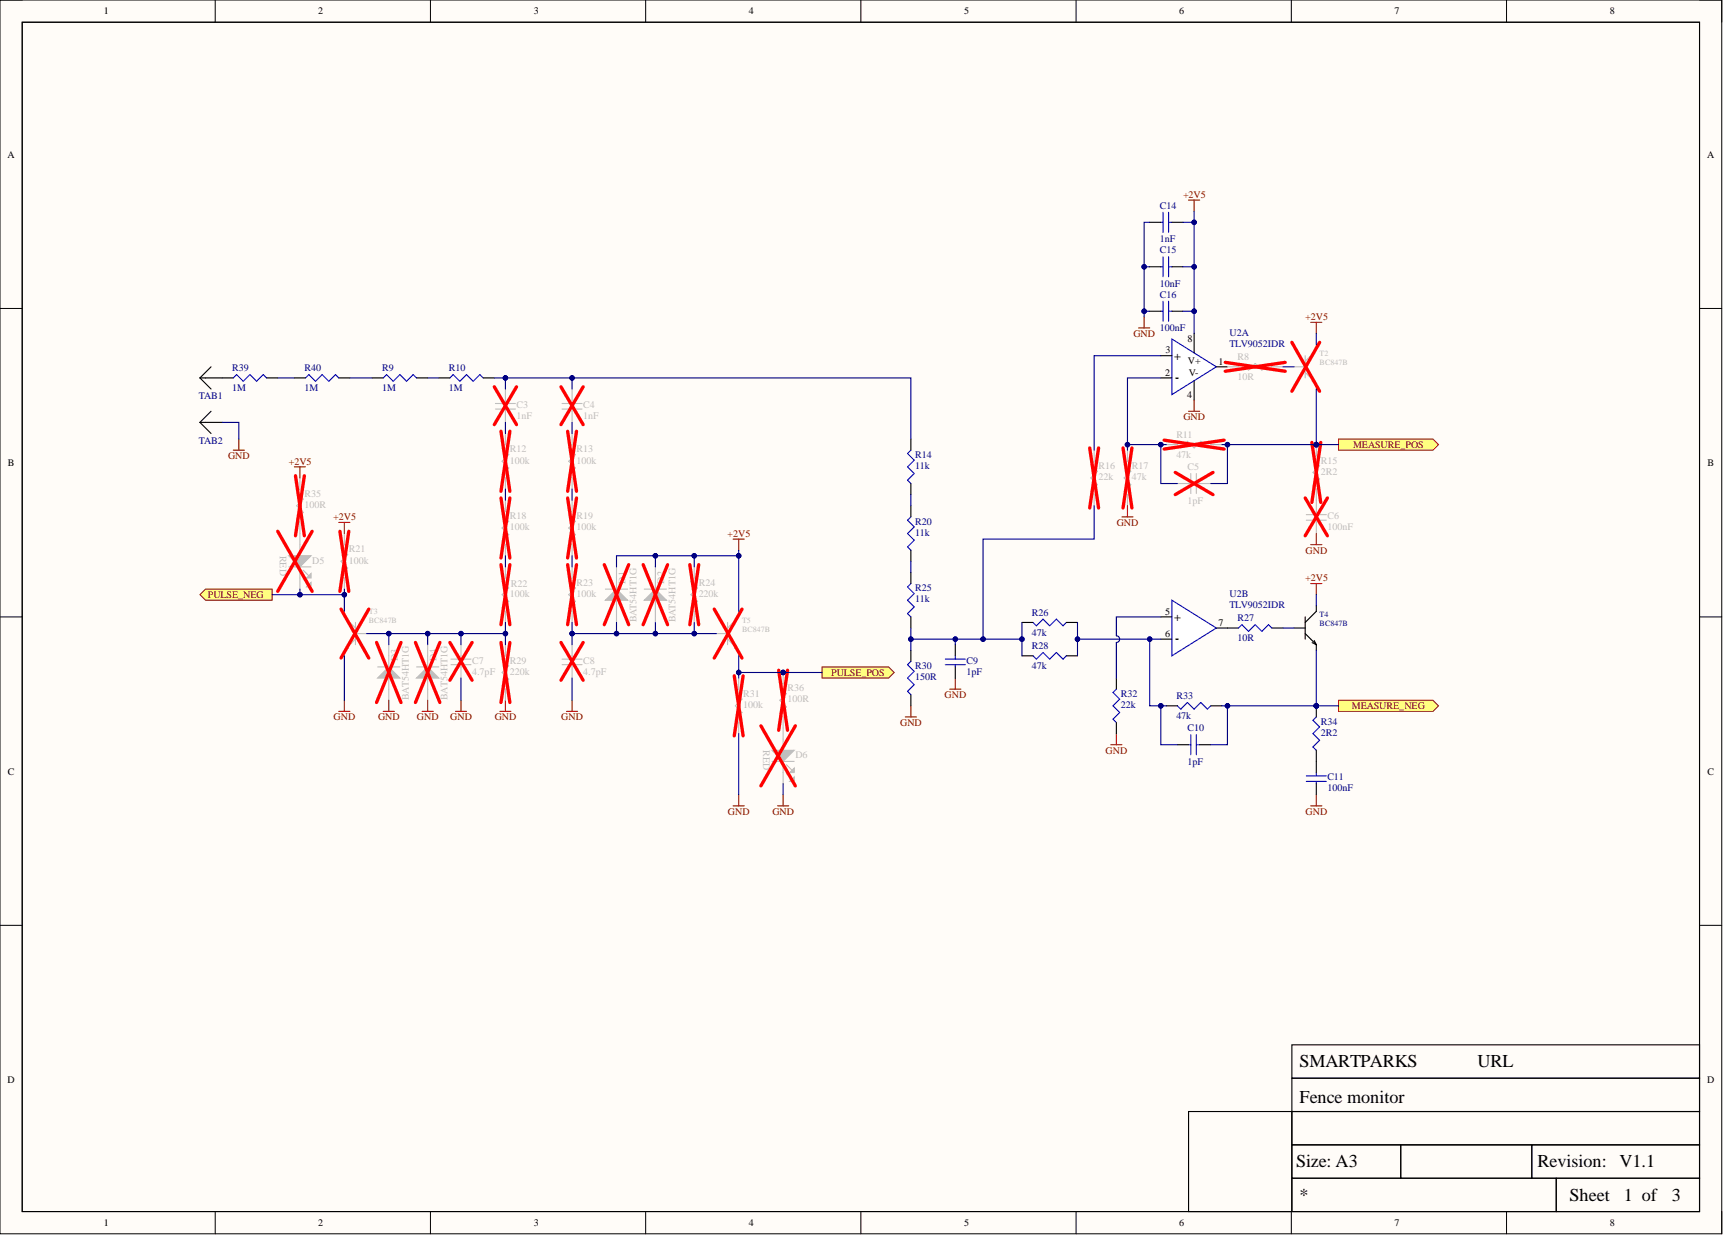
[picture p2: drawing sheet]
<svg xmlns="http://www.w3.org/2000/svg" width="393mm" height="282mm" viewBox="0 0 393 282" stroke-linecap="round" stroke-linejoin="round" font-family="sans-serif">
<defs><g id="words">
<g font-size="4.1">
<text x="296.7" y="243.4">SMARTPARKS</text>
<text x="337.3" y="243.4">URL</text>
<text x="296.7" y="251.8">Fence monitor</text>
<text x="295.9" y="266.2">Size: A3</text>
<text x="351" y="266.2">Revision:</text>
<text x="369.7" y="266.2">V1.1</text>
<text x="296.7" y="274.1">*</text>
<text x="358.3" y="274.1">Sheet</text>
<text x="370.7" y="274.1">1 of</text>
<text x="381.7" y="274.1">3</text>
</g>
<g font-size="2.7">
<text x="268" y="82.1">+</text>
<text x="268.3" y="86.9">-</text>
<text x="268" y="141.7">+</text>
<text x="268.3" y="146.5">-</text>
</g>
<g font-size="2.3">
<text x="23.7" y="3.3">1</text>
<text x="72.7" y="3.3">2</text>
<text x="121.9" y="3.3">3</text>
<text x="170.9" y="3.3">4</text>
<text x="220.1" y="3.3">5</text>
<text x="269.2" y="3.3">6</text>
<text x="318.3" y="3.3">7</text>
<text x="367.5" y="3.3">8</text>
<text x="1.7" y="36">A</text>
<text x="389.7" y="36">A</text>
<text x="266.1" y="80.7">3</text>
<text x="271.1" y="78">8</text>
<text x="271.2" y="83.1">V+</text>
<text x="278.2" y="83.2">1</text>
<text x="266" y="85.7">2</text>
<text x="271.4" y="85.9">V-</text>
<text x="271" y="90.9">4</text>
<text x="1.8" y="106.4">B</text>
<text x="389.8" y="106.4">B</text>
<text x="266" y="140.3">5</text>
<text x="278.2" y="142.8">7</text>
<text x="266" y="145.4">6</text>
<text x="1.8" y="176.8">C</text>
<text x="389.8" y="176.8">C</text>
<text x="1.7" y="247.2">D</text>
<text x="389.7" y="247.2">D</text>
<text x="23.7" y="279.8">1</text>
<text x="72.7" y="279.8">2</text>
<text x="121.9" y="279.8">3</text>
<text x="170.9" y="279.8">4</text>
<text x="220.1" y="279.8">5</text>
<text x="269.2" y="279.8">6</text>
<text x="318.3" y="279.8">7</text>
<text x="367.5" y="279.8">8</text>
</g>
<g font-size="2.3" fill="#000080">
<text x="264.7" y="47.7">C14</text>
<text x="264.7" y="55.3">1nF</text>
<text x="264.7" y="57.8">C15</text>
<text x="264.7" y="65.5">10nF</text>
<text x="264.7" y="68">C16</text>
<text x="264.7" y="75.6">100nF</text>
<text x="280.7" y="76.6">U2A</text>
<text x="280.7" y="79.2">TLV9052IDR</text>
<text x="53" y="84.7">R39</text>
<text x="53" y="89.3">1M</text>
<text x="69.5" y="84.7">R40</text>
<text x="69.5" y="89.3">1M</text>
<text x="87.2" y="84.7">R9</text>
<text x="87.2" y="89.3">1M</text>
<text x="102.4" y="84.7">R10</text>
<text x="102.4" y="89.3">1M</text>
<text x="45.4" y="91.1">TAB1</text>
<text x="45.4" y="101.2">TAB2</text>
<text x="209" y="104.5">R14</text>
<text x="209" y="107.1">11k</text>
<text x="209" y="119.7">R20</text>
<text x="209" y="122.3">11k</text>
<text x="209" y="135">R25</text>
<text x="209" y="137.5">11k</text>
<text x="280.7" y="136.2">U2B</text>
<text x="235.6" y="140.5">R26</text>
<text x="280.7" y="138.8">TLV9052IDR</text>
<text x="282.5" y="141.8">R27</text>
<text x="235.6" y="148.2">R28</text>
<text x="235.6" y="145.1">47k</text>
<text x="282.5" y="146.4">10R</text>
<text x="209" y="152.7">R30</text>
<text x="209" y="155.3">150R</text>
<text x="220.6" y="151.5">C9</text>
<text x="220.6" y="154">1pF</text>
<text x="235.6" y="152.7">47k</text>
<text x="255.9" y="159.1">R32</text>
<text x="255.9" y="161.6">22k</text>
<text x="268.6" y="159.6">R33</text>
<text x="268.6" y="164.1">47k</text>
<text x="271.1" y="166.9">C10</text>
<text x="301.5" y="165.4">R34</text>
<text x="301.5" y="167.9">2R2</text>
<text x="271.1" y="174.5">1pF</text>
<text x="303" y="178.1">C11</text>
<text x="303" y="180.6">100nF</text>
</g>
<g font-size="2.3" fill="#800000">
<text x="270.1" y="45.2">+2V5</text>
<text x="258.7" y="76.9">GND</text>
<text x="298" y="73.1">+2V5</text>
<text x="270.2" y="95.9">GND</text>
<text x="52.1" y="104.8">GND</text>
<text x="65.9" y="106">+2V5</text>
<text x="308.9" y="102.2">MEASURE_POS</text>
<text x="76.1" y="118.7">+2V5</text>
<text x="254.9" y="120">GND</text>
<text x="166.1" y="122.5">+2V5</text>
<text x="298.1" y="126.3">GND</text>
<text x="47.5" y="136.5">PULSE_NEG</text>
<text x="298" y="132.7">+2V5</text>
<text x="189.8" y="154.2">PULSE_POS</text>
<text x="215.6" y="159.3">GND</text>
<text x="308.6" y="161.9">MEASURE_NEG</text>
<text x="76.2" y="164.4">GND</text>
<text x="86.3" y="164.4">GND</text>
<text x="95.2" y="164.4">GND</text>
<text x="102.8" y="164.4">GND</text>
<text x="112.9" y="164.4">GND</text>
<text x="128.1" y="164.4">GND</text>
<text x="205.5" y="165.7">GND</text>
<text x="252.4" y="172">GND</text>
<text x="166.2" y="186">GND</text>
<text x="176.3" y="186">GND</text>
<text x="298.1" y="186">GND</text>
</g>
<g font-size="2.3" fill="#bfbebc">
<text x="282.5" y="82.2">R8</text>
<text x="282.5" y="86.8">10R</text>
<text x="117.9" y="93.1">C3</text>
<text x="117.9" y="95.6">1nF</text>
<text x="133.1" y="93.1">C4</text>
<text x="133.1" y="95.6">1nF</text>
<text x="268.6" y="100">R11</text>
<text x="116.4" y="103.3">R12</text>
<text x="116.4" y="105.8">100k</text>
<text x="131.6" y="103.3">R13</text>
<text x="131.6" y="105.8">100k</text>
<text x="250.8" y="107.1">R16</text>
<text x="258.4" y="107.1">R17</text>
<text x="268.6" y="104.5">47k</text>
<text x="271.1" y="107.3">C5</text>
<text x="301.5" y="105.8">R15</text>
<text x="69.5" y="113.4">R35</text>
<text x="250.8" y="109.6">22k</text>
<text x="258.4" y="109.6">47k</text>
<text x="301.5" y="108.3">2R2</text>
<text x="69.5" y="115.9">100R</text>
<text x="116.4" y="118.5">R18</text>
<text x="131.6" y="118.5">R19</text>
<text x="271.1" y="114.9">1pF</text>
<text x="303" y="118.5">C6</text>
<text x="116.4" y="121">100k</text>
<text x="131.6" y="121">100k</text>
<text x="303" y="121">100nF</text>
<text x="63.9" y="126.8" transform="rotate(90 63.9 126.8)">RED</text>
<text x="71.3" y="128.6">D5</text>
<text x="79.6" y="126.1">R21</text>
<text x="79.6" y="128.6">100k</text>
<text x="116.4" y="136.2">100k</text>
<text x="116.7" y="133.9">R22</text>
<text x="131.6" y="133.7">R23</text>
<text x="131.6" y="136.2">100k</text>
<text x="142.8" y="133.2" transform="rotate(-90 142.8 133.2)">D1</text>
<text x="151.6" y="133.2" transform="rotate(-90 151.6 133.2)">D2</text>
<text x="159.5" y="133.7">R24</text>
<text x="159.5" y="136.2">220k</text>
<text x="145.3" y="142.1" transform="rotate(-90 145.3 142.1)">BAT54HT1G</text>
<text x="154.2" y="142.1" transform="rotate(-90 154.2 142.1)">BAT54HT1G</text>
<text x="90.8" y="150.9" transform="rotate(-90 90.8 150.9)">D3</text>
<text x="99.7" y="150.9" transform="rotate(-90 99.7 150.9)">D4</text>
<text x="107.8" y="151.5">C7</text>
<text x="107.8" y="154">4.7pF</text>
<text x="116.4" y="151.5">R29</text>
<text x="116.4" y="154">220k</text>
<text x="133.1" y="151.5">C8</text>
<text x="133.1" y="154">4.7pF</text>
<text x="93.3" y="159.8" transform="rotate(-90 93.3 159.8)">BAT54HT1G</text>
<text x="102.2" y="159.8" transform="rotate(-90 102.2 159.8)">BAT54HT1G</text>
<text x="169.7" y="159.1">R31</text>
<text x="169.7" y="161.6">100k</text>
<text x="179.8" y="157.8">R36</text>
<text x="179.8" y="160.3">100R</text>
<text x="174.2" y="171.2" transform="rotate(90 174.2 171.2)">RED</text>
<text x="181.6" y="173">D6</text>
</g>
<g font-size="1.8" fill="#bfbebc">
<text x="301.3" y="81.3">T2</text>
<text x="301.3" y="83.3">BC847B</text>
<text x="84.2" y="140.2">T3</text>
<text x="84.2" y="142.2">BC847B</text>
<text x="169.4" y="142.2">T5</text>
<text x="169.4" y="144.2">BC847B</text>
</g>
<g font-size="1.8" fill="#000080">
<text x="301.3" y="140.9">T4</text>
<text x="301.3" y="143">BC847B</text>
</g>
</g></defs>
<path d="M0 0h393.1v281.6h-393.1z" fill-rule="evenodd" fill="#fffcf8"/>
<path d="M0 0h393.1v281.6h-393.1z" fill="none" stroke="#000" stroke-width=".23"/>
<path d="M5.1 5.1h382.9v271.4h-382.9z" fill-rule="evenodd" fill="#fffcf8"/>
<g fill="none" stroke="#000" stroke-width=".23">
<path d="M0 0h5.1M5.1 5.1h382.9v271.4h-382.9zM49.1 0v5.1M98.3 0v5.1M147.4 0v5.1M196.5 0v5.1M245.7 0v5.1M294.8 0v5.1M343.9 0v5.1M388 0h5.1v5.1M0 70.4h5.1M388 70.4h5.1"/>
<path d="M0 140.8h5.1M388 140.8h5.1M0 211.2h5.1M388 211.2h5.1M49.1 276.5v5.1M98.3 276.5v5.1M147.4 276.5v5.1M196.5 276.5v5.1M245.7 276.5v5.1M294.8 276.5v5.1M343.9 276.5v5.1M393.1 276.5v5.1"/>
</g>
<path d="M5.1 5.1h382.9v271.4h-382.9zM294.9 238.5h93.1v7.6h-93.1zM271.3 253.7h23.6v22.8h-23.6zM294.9 253.7h93.1v7.6h-93.1zM294.9 246.1h93.1v7.6h-93.1zM294.9 261.3h24.9v7.6h-24.9zM294.9 268.9h60.4v7.6h-60.4zM319.8 261.3h29.9v7.6h-29.9zM349.7 261.3h38.3v7.6h-38.3zM355.3 268.9h32.7v7.6h-32.7z" fill="none" stroke="#000" stroke-width=".25"/>
<path d="M267.5 77.4l10.2 6.3-10.2 6.4z" fill="#fff"/>
<path d="M267.5 77.4l10.2 6.3-10.2 6.4z" fill="none" stroke="#00f" stroke-width=".25"/>
<path d="M272.6 76.1v4.4M265 81.2h2.5M265 86.3h2.5M272.6 86.9v4.4M277.7 83.7h2.5" fill="none" stroke="#000" stroke-width=".25"/>
<path d="M280.2 83.7h2.6l.7-.7 1.5 1.5 1.6-1.5 1.5 1.5 1.5-1.5 .8 .7h2.5M257.4 102.7v2.6l-.8 .7 1.6 1.6-1.6 1.5 1.6 1.5-1.6 1.5 .8 .8v2.5M266.3 101.5h2.5l.8 .7 1.5-1.5 1.5 1.5 1.5-1.5 1.6 1.5 .7-.7h2.5M298.2 117.5h4.6M298.2 118.7h4.6M300.5 114.2v3.3M300.5 118.7v3.1" fill="none" stroke="#bfbebc" stroke-width=".25"/>
<path d="M279.7 82.7l13.7 2M293.4 82.7l-13.7 2M256.4 102.2l2 13.7M258.4 102.2l-2 13.7M265.8 100.5l13.7 2M279.5 100.5l-13.7 2M298 113.7l5 8.6M303 113.7l-5 8.6" fill="none" stroke="#f00" stroke-width=".76"/>
<path d="M271.3 45.7h2.6M272.6 45.7v2.5M299.2 73.6h2.6M300.5 73.6v2.5M271.3 93.9h2.6M272.6 91.3v2.6M256.1 118h2.6M257.4 115.4v2.6M299.2 124.3h2.6M300.5 121.8v2.5" fill="none" stroke="#800000" stroke-width=".25"/>
<path d="M267.5 137l10.2 6.3-10.2 6.4z" fill="#fff"/>
<path d="M87.5 86.3l.7-.8 1.6 1.5 1.5-1.5 1.5 1.5 1.5-1.5 .8 .8M102.7 86.3l.8-.8 1.5 1.5 1.5-1.5 1.5 1.5 1.6-1.5 .7 .8M267.5 137l10.2 6.3-10.2 6.4zM235.8 149.7l.8 .7 1.5-1.5 1.5 1.5 1.6-1.5 1.5 1.5 .7-.7M235.8 142.1l.8 .7 1.5-1.5 1.5 1.5 1.6-1.5 1.5 1.5 .7-.7M282.8 143.3l.7-.7 1.5 1.5 1.6-1.5 1.5 1.5 1.5-1.5 .8 .7M268.8 161.1l.8 .8 1.5-1.6 1.5 1.6 1.5-1.6 1.6 1.6 .7-.8M298.2 177.1h4.6M298.2 178.3h4.6M300.5 176.3v.8M300.5 178.3v.6" fill="none" stroke="#00f" stroke-width=".25"/>
<g fill="none" stroke="#000" stroke-width=".25">
<path d="M85 86.3h2.5M95.1 86.3h2.5M100.2 86.3h2.5M110.3 86.3h2.5M233.3 149.7h2.5M233.3 142.1h2.5M243.4 149.7h2.6M243.4 142.1h2.6M265 140.8h2.5M265 145.9h2.5M277.7 143.3h5.1M290.4 143.3h2.5"/>
<path d="M266.3 161.1h2.5M276.4 161.1h2.5M300.5 173.8v2.5M300.5 178.9v2.5"/>
</g>
<path d="M299.2 133.2h2.6M300.5 133.2v2.5M216.8 157.3h2.6M218.1 154.8v2.5M206.7 163.6h2.5M207.9 161.1v2.5M253.6 170h2.5M254.9 167.4v2.6M299.2 183.9h2.6M300.5 181.4v2.5" fill="none" stroke="#800000" stroke-width=".25"/>
<path d="M97.6 152.2l2.6 2.6h-5.1z" fill="#bfbebc"/>
<path d="M95.1 152.2h5.1M97.6 152.2l2.6 2.6h-5.1zM97.6 147.1v5.1M97.6 154.8v5" fill="none" stroke="#bfbebc" stroke-width=".25"/>
<path d="M94.8 146.6l5.6 13.7M100.4 146.6l-5.6 13.7" fill="none" stroke="#f00" stroke-width=".76"/>
<path d="M88.8 152.2l2.5 2.6h-5.1z" fill="#bfbebc"/>
<path d="M86.2 152.2h5.1M88.8 152.2l2.5 2.6h-5.1zM88.8 147.1v5.1M88.8 154.8v5" fill="none" stroke="#bfbebc" stroke-width=".25"/>
<path d="M86 146.6l5.5 13.7M91.5 146.6l-5.5 13.7" fill="none" stroke="#f00" stroke-width=".76"/>
<path d="M149.6 134.5l2.6 2.5h-5.1z" fill="#bfbebc"/>
<path d="M147.1 134.5h5.1M149.6 134.5l2.6 2.5h-5.1zM149.6 129.4v5.1M149.6 137v5.1" fill="none" stroke="#bfbebc" stroke-width=".25"/>
<path d="M146.8 128.9l5.6 13.7M152.4 128.9l-5.6 13.7" fill="none" stroke="#f00" stroke-width=".76"/>
<path d="M140.7 134.5l2.6 2.5h-5.1z" fill="#bfbebc"/>
<path d="M78.6 121.8v2.5l-.7 .8 1.5 1.5-1.5 1.5 1.5 1.5-1.5 1.6 .7 .7v2.6M138.2 134.5h5.1M140.7 134.5l2.6 2.5h-5.1zM140.7 129.4v5.1M140.7 137v5.1M168.6 154.8v2.5l-.7 .8 1.5 1.5-1.5 1.5 1.5 1.5-1.5 1.5 .7 .8v2.5" fill="none" stroke="#bfbebc" stroke-width=".25"/>
<path d="M77.6 121.3l2 13.7M79.6 121.3l-2 13.7M138 128.9l5.5 13.7M143.5 128.9l-5.5 13.7M167.6 154.2l2.1 13.7M169.7 154.2l-2.1 13.7" fill="none" stroke="#f00" stroke-width=".76"/>
<g fill="none" stroke="#800000" stroke-width=".25">
<path d="M77.3 119.2h2.6M78.6 119.2v2.6M167.4 123h2.5M168.6 123v2.6M78.6 159.8v2.6M88.8 159.8v2.6M97.6 159.8v2.6M105.2 159.8v2.6M115.4 159.8v2.6M77.3 162.4h2.6M87.5 162.4h2.5M96.4 162.4h2.5"/>
<path d="M104 162.4h2.5M114.1 162.4h2.6M167.4 183.9h2.5M168.6 181.4v2.5"/>
</g>
<path d="M305.6 100.2h21.5l1.3 1.3-1.3 1.2h-21.5z" fill-rule="evenodd" fill="#ffff80"/>
<path d="M305.6 100.2h21.5l1.3 1.3-1.3 1.2h-21.5z" fill="none" stroke="#800000" stroke-width=".23"/>
<path d="M305.6 159.8h21.5l1.3 1.3-1.3 1.3h-21.5z" fill-rule="evenodd" fill="#ffff80"/>
<path d="M305.6 159.8h21.5l1.3 1.3-1.3 1.3h-21.5z" fill="none" stroke="#800000" stroke-width=".23"/>
<path d="M46.9 134.5h15.2v2.5h-15.2l-1.3-1.3z" fill-rule="evenodd" fill="#ffff80"/>
<path d="M46.9 134.5h15.2v2.5h-15.2l-1.3-1.3z" fill="none" stroke="#800000" stroke-width=".23"/>
<path d="M187.7 152.2h15.2l1.2 1.3-1.2 1.3h-15.2z" fill-rule="evenodd" fill="#ffff80"/>
<path d="M187.7 152.2h15.2l1.2 1.3-1.2 1.3h-15.2z" fill="none" stroke="#800000" stroke-width=".23"/>
<path d="M130.6 159.8v2.6M129.3 162.4h2.6" fill="none" stroke="#800000" stroke-width=".25"/>
<path d="M300.5 78.6v1.3l-2.5 2.6M295.4 83.7h2.6M298 81.2v5.1M298 85l2.5 2.5M299.6 87l.9 .5M300 86.6l.5 .9M300.5 87.5v1.3" fill="none" stroke="#bfbebc" stroke-width=".25"/>
<path d="M294.9 78.1l6.4 11.2M301.3 78.1l-6.4 11.2" fill="none" stroke="#f00" stroke-width=".76"/>
<path d="M300.5 138.3v1.2l-2.5 2.6M295.4 143.3h2.6M298 140.8v5.1M298 144.6l2.5 2.5M299.6 146.7l.9 .4M300 146.2l.5 .9M300.5 147.1v1.3" fill="none" stroke="#000" stroke-width=".25"/>
<circle cx="300.5" cy="101.5" r=".51" fill="#000080"/>
<circle cx="300.5" cy="101.5" r=".51" fill="none" stroke="#000080" stroke-width=".23"/>
<path d="M300.5 101.5v2.5l-.8 .8 1.6 1.5-1.6 1.5 1.6 1.5-1.6 1.6 .8 .7v2.6" fill="none" stroke="#bfbebc" stroke-width=".25"/>
<circle cx="300.5" cy="101.5" r=".51" fill="#000080"/>
<circle cx="300.5" cy="101.5" r=".51" fill="none" stroke="#000080" stroke-width=".23"/>
<path d="M299.5 101l2 13.7M301.5 101l-2 13.7" fill="none" stroke="#f00" stroke-width=".76"/>
<circle cx="300.5" cy="161.1" r=".51" fill="#000080"/>
<circle cx="300.5" cy="161.1" r=".51" fill="none" stroke="#000080" stroke-width=".23"/>
<path d="M300.5 163.6l-.8 .8 1.6 1.5-1.6 1.5 1.6 1.6-1.6 1.5 .8 .7" fill="none" stroke="#00f" stroke-width=".25"/>
<path d="M300.5 161.1v2.5M300.5 171.2v2.6" fill="none" stroke="#000" stroke-width=".25"/>
<circle cx="300.5" cy="161.1" r=".51" fill="#000080"/>
<circle cx="300.5" cy="161.1" r=".51" fill="none" stroke="#000080" stroke-width=".23"/>
<g fill="none" stroke="#bfbebc" stroke-width=".25">
<path d="M249.8 102.7v2.6l-.8 .7 1.5 1.6-1.5 1.5 1.5 1.5-1.5 1.5 .8 .8v2.5M268.8 110.4h3M271.8 108.1v4.5M273.1 110.4h3.3M273.1 108.1v4.5M78.6 139.5v1.3l2.5 2.5M158.5 129.4v2.5l-.8 .8 1.6 1.5-1.6 1.5 1.6 1.5-1.6 1.6 .8 .7v2.6M168.6 139.5v1.3l-2.5 2.5M78.6 148.4v1.3M79.1 147.5l-.5 .9M79.6 147.9l-1 .5M81.1 144.6h2.6"/>
<path d="M81.1 142.1v5M81.1 145.9l-2.5 2.5M163.6 144.6h2.5M166.1 142.1v5M166.1 145.9l2.5 2.5M167.7 147.9l.9 .5M168.2 147.5l.4 .9M168.6 148.4v1.3"/>
</g>
<path d="M248.8 102.2l2 13.7M250.8 102.2l-2 13.7M268.3 107.8l8.6 5.1M276.9 107.8l-8.6 5.1M77.9 139l6.3 11.2M84.2 139l-6.3 11.2M157.5 128.9l2 13.7M159.5 128.9l-2 13.7M163.1 139l6.3 11.2M169.4 139l-6.3 11.2" fill="none" stroke="#f00" stroke-width=".76"/>
<path d="M215.8 150.4h4.6M215.8 151.7h4.6M218.1 149.7v.7M218.1 151.7v.5M254.9 157.3l-.8 .8 1.5 1.5-1.5 1.5 1.5 1.5-1.5 1.5 .8 .8M271.3 170h.5M271.8 167.7v4.6M273.1 170h.8M273.1 167.7v4.6" fill="none" stroke="#00f" stroke-width=".25"/>
<path d="M45.6 86.3h5.1M45.6 86.3l2.6 2.5M45.6 96.4h5.1M45.6 96.4l2.6 2.5M48.2 83.7l-2.6 2.6M48.2 93.9l-2.6 2.5M218.1 147.1v2.6M218.1 152.2v2.6M254.9 154.8v2.5M254.9 164.9v2.5M268.8 170h2.5M273.9 170h2.5" fill="none" stroke="#000" stroke-width=".25"/>
<path d="M53.3 102.7h2.5M54.5 100.2v2.5" fill="none" stroke="#800000" stroke-width=".25"/>
<path d="M65.9 126.8h5.1l-2.5 2.6z" fill="#bfbebc"/>
<path d="M65.9 126.8h5.1l-2.5 2.6z" fill="none" stroke="#bfbebc" stroke-width=".25"/>
<path d="M71 130.9v1h-1z" fill="#bfbebc"/>
<path d="M71 130.9v1h-1z" fill="none" stroke="#bfbebc" stroke-width=".25"/>
<path d="M71 132.9v1h-1z" fill="#bfbebc"/>
<path d="M68.5 109.1v2.5l-.8 .8 1.5 1.5-1.5 1.5 1.5 1.6-1.5 1.5 .8 .7v15.3M65.9 129.4h5.1M69.2 130.1l1.3 1.3M69.2 132.2l1.3 1.2M71 132.9v1h-1z" fill="none" stroke="#bfbebc" stroke-width=".25"/>
<path d="M67.5 108.6l2 13.7M69.5 108.6l-2 13.7M63.4 121.3l7.9 13.7M71.3 121.3l-7.9 13.7" fill="none" stroke="#f00" stroke-width=".76"/>
<path d="M67.2 106.6h2.5M68.5 106.6v2.5" fill="none" stroke="#800000" stroke-width=".25"/>
<path d="M176.2 171.2h5.1l-2.5 2.6z" fill="#bfbebc"/>
<path d="M176.2 171.2h5.1l-2.5 2.6z" fill="none" stroke="#bfbebc" stroke-width=".25"/>
<path d="M181.3 175.3v1h-1z" fill="#bfbebc"/>
<path d="M181.3 175.3v1h-1z" fill="none" stroke="#bfbebc" stroke-width=".25"/>
<path d="M181.3 177.3v1h-1z" fill="#bfbebc"/>
<path d="M176.2 173.8h5.1M178.8 166.2v12.7M179.5 174.5l1.3 1.3M179.5 176.6l1.3 1.2M181.3 177.3v1h-1z" fill="none" stroke="#bfbebc" stroke-width=".25"/>
<path d="M173.7 165.7l7.9 13.7M181.6 165.7l-7.9 13.7" fill="none" stroke="#f00" stroke-width=".76"/>
<circle cx="178.8" cy="153.5" r=".51" fill="#000080"/>
<circle cx="178.8" cy="153.5" r=".51" fill="none" stroke="#000080" stroke-width=".23"/>
<path d="M178.8 153.5v2.5l-.8 .8 1.5 1.5-1.5 1.5 1.5 1.5-1.5 1.6 .8 .7v2.6" fill="none" stroke="#bfbebc" stroke-width=".25"/>
<circle cx="178.8" cy="153.5" r=".51" fill="#000080"/>
<circle cx="178.8" cy="153.5" r=".51" fill="none" stroke="#000080" stroke-width=".23"/>
<g fill="none" stroke="#f00" stroke-width=".76">
<path d="M112.8 88.3l5.1 8.6M114.4 98.4l2 13.7M116.4 98.4l-2 13.7M117.9 88.3l-5.1 8.6M128.1 88.3l5 8.6M129.6 98.4l2 13.7M131.6 98.4l-2 13.7M133.1 88.3l-5 8.6M114.4 113.7l2 13.7M116.4 113.7l-2 13.7M129.6 113.7l2 13.7M131.6 113.7l-2 13.7"/>
<path d="M114.4 128.9l2 13.7M116.4 128.9l-2 13.7M129.6 128.9l2 13.7M131.6 128.9l-2 13.7M102.7 146.6l5.1 8.7M107.8 146.6l-5.1 8.7M114.4 146.6l2 13.7M116.4 146.6l-2 13.7M128.1 146.6l5 8.7M133.1 146.6l-5 8.7M177.8 153l2 13.7M179.8 153l-2 13.7"/>
</g>
<path d="M259.9 74.8h2.6M261.2 72.3v2.5M177.5 183.9h2.5M178.8 181.4v2.5" fill="none" stroke="#800000" stroke-width=".25"/>
<g fill="none" stroke="#00f" stroke-width=".25">
<path d="M265 50.7h.5M265.5 48.5v4.5M265.5 58.6v4.6M266.8 50.7h.7M266.8 48.5v4.5M266.8 58.6v4.6M265 60.9h.5M265 71h.5M265.5 68.8v4.5M266.8 68.8v4.5M266.8 60.9h.7M266.8 71h.7"/>
<path d="M53.3 86.3l.7-.8 1.5 1.5 1.6-1.5 1.5 1.5 1.5-1.5 .8 .8M69.7 86.3l.8-.8 1.5 1.5 1.5-1.5 1.6 1.5 1.5-1.5 .7 .8M207.9 102.7l-.7 .8 1.5 1.5-1.5 1.6 1.5 1.5-1.5 1.5 .7 .8M207.9 118l-.7 .7 1.5 1.6-1.5 1.5 1.5 1.5-1.5 1.5 .7 .8M207.9 133.2l-.7 .7 1.5 1.6-1.5 1.5 1.5 1.5-1.5 1.5 .7 .8M207.9 150.9l-.7 .8 1.5 1.5-1.5 1.6 1.5 1.5-1.5 1.5 .7 .8"/>
</g>
<g fill="none" stroke="#000" stroke-width=".25">
<path d="M262.5 50.7h2.5M267.5 50.7h2.6M262.5 60.9h2.5M262.5 71h2.5M267.5 60.9h2.6M267.5 71h2.6M50.7 86.3h2.6M60.9 86.3h2.5M67.2 86.3h2.5M77.3 86.3h2.6M207.9 100.2v2.5M207.9 110.4v2.5"/>
<path d="M207.9 115.4v2.6M207.9 125.6v2.5M207.9 130.7v2.5M207.9 140.8v2.5M207.9 148.4v2.5M207.9 158.6v2.5"/>
</g>
<g fill="none" stroke="#bfbebc" stroke-width=".25">
<path d="M113.1 92.1h4.6M113.1 93.4h4.6M115.4 88.8v3.3M115.4 93.4v3M115.4 98.9v2.6l-.8 .7 1.5 1.6-1.5 1.5 1.5 1.5-1.5 1.5 .8 .8v2.5M128.3 92.1h4.6M128.3 93.4h4.6M130.6 88.8v3.3M130.6 93.4v3M130.6 98.9v2.6l-.8 .7 1.6 1.6-1.6 1.5 1.6 1.5-1.6 1.5 .8 .8v2.5M115.4 114.2v2.5l-.8 .8 1.5 1.5-1.5 1.5 1.5 1.5-1.5 1.5 .8 .8v2.5M130.6 114.2v2.5l-.8 .8 1.6 1.5-1.6 1.5 1.6 1.5-1.6 1.5 .8 .8v2.5"/>
<path d="M115.4 129.4v2.5l-.8 .8 1.5 1.5-1.5 1.5 1.5 1.5-1.5 1.6 .8 .7v2.6M130.6 129.4v2.5l-.8 .8 1.6 1.5-1.6 1.5 1.6 1.5-1.6 1.6 .8 .7v2.6M103 150.4h4.5M103 151.7h4.5M105.2 147.1v3.3M105.2 151.7v3.1M115.4 147.1v2.6l-.8 .7 1.5 1.6-1.5 1.5 1.5 1.5-1.5 1.5 .8 .8v2.5M128.3 150.4h4.6M128.3 151.7h4.6M130.6 147.1v3.3M130.6 151.7v3.1"/>
</g>
<path d="M300.5 88.8v12.7" fill="none" stroke="#000080" stroke-width=".25"/>
<circle cx="300.5" cy="101.5" r=".51" fill="#000080"/>
<circle cx="300.5" cy="101.5" r=".51" fill="none" stroke="#000080" stroke-width=".23"/>
<path d="M50.7 96.4h3.8v3.8M62.1 135.7h16.5" fill="none" stroke="#000080" stroke-width=".25"/>
<circle cx="78.6" cy="135.7" r=".51" fill="#000080"/>
<circle cx="78.6" cy="135.7" r=".51" fill="none" stroke="#000080" stroke-width=".23"/>
<circle cx="68.5" cy="135.7" r=".51" fill="#000080"/>
<circle cx="68.5" cy="135.7" r=".51" fill="none" stroke="#000080" stroke-width=".23"/>
<path d="M63.4 86.3h3.8M79.9 86.3h5.1M83.7 144.6h5.1v2.5" fill="none" stroke="#000080" stroke-width=".25"/>
<circle cx="88.8" cy="144.6" r=".51" fill="#000080"/>
<circle cx="88.8" cy="144.6" r=".51" fill="none" stroke="#000080" stroke-width=".23"/>
<path d="M115.4 142.1v2.5h-26.6" fill="none" stroke="#000080" stroke-width=".25"/>
<circle cx="88.8" cy="144.6" r=".51" fill="#000080"/>
<circle cx="88.8" cy="144.6" r=".51" fill="none" stroke="#000080" stroke-width=".23"/>
<circle cx="97.6" cy="144.6" r=".51" fill="#000080"/>
<circle cx="97.6" cy="144.6" r=".51" fill="none" stroke="#000080" stroke-width=".23"/>
<circle cx="105.2" cy="144.6" r=".51" fill="#000080"/>
<circle cx="105.2" cy="144.6" r=".51" fill="none" stroke="#000080" stroke-width=".23"/>
<circle cx="115.4" cy="144.6" r=".51" fill="#000080"/>
<circle cx="115.4" cy="144.6" r=".51" fill="none" stroke="#000080" stroke-width=".23"/>
<path d="M97.6 86.3h2.6M112.8 86.3h2.6v2.5" fill="none" stroke="#000080" stroke-width=".25"/>
<circle cx="115.4" cy="86.3" r=".51" fill="#000080"/>
<circle cx="115.4" cy="86.3" r=".51" fill="none" stroke="#000080" stroke-width=".23"/>
<path d="M115.4 86.3h15.2v2.5" fill="none" stroke="#000080" stroke-width=".25"/>
<circle cx="115.4" cy="86.3" r=".51" fill="#000080"/>
<circle cx="115.4" cy="86.3" r=".51" fill="none" stroke="#000080" stroke-width=".23"/>
<circle cx="130.6" cy="86.3" r=".51" fill="#000080"/>
<circle cx="130.6" cy="86.3" r=".51" fill="none" stroke="#000080" stroke-width=".23"/>
<path d="M130.6 142.1v2.5h33" fill="none" stroke="#000080" stroke-width=".25"/>
<circle cx="158.5" cy="144.6" r=".51" fill="#000080"/>
<circle cx="158.5" cy="144.6" r=".51" fill="none" stroke="#000080" stroke-width=".23"/>
<circle cx="149.6" cy="144.6" r=".51" fill="#000080"/>
<circle cx="149.6" cy="144.6" r=".51" fill="none" stroke="#000080" stroke-width=".23"/>
<circle cx="140.7" cy="144.6" r=".51" fill="#000080"/>
<circle cx="140.7" cy="144.6" r=".51" fill="none" stroke="#000080" stroke-width=".23"/>
<circle cx="130.6" cy="144.6" r=".51" fill="#000080"/>
<circle cx="130.6" cy="144.6" r=".51" fill="none" stroke="#000080" stroke-width=".23"/>
<path d="M130.6 86.3h77.3v13.9" fill="none" stroke="#000080" stroke-width=".25"/>
<circle cx="130.6" cy="86.3" r=".51" fill="#000080"/>
<circle cx="130.6" cy="86.3" r=".51" fill="none" stroke="#000080" stroke-width=".23"/>
<path d="M140.7 129.4v-2.6h8.9v2.6" fill="none" stroke="#000080" stroke-width=".25"/>
<circle cx="149.6" cy="126.8" r=".51" fill="#000080"/>
<circle cx="149.6" cy="126.8" r=".51" fill="none" stroke="#000080" stroke-width=".23"/>
<path d="M149.6 126.8h8.9v2.6" fill="none" stroke="#000080" stroke-width=".25"/>
<circle cx="149.6" cy="126.8" r=".51" fill="#000080"/>
<circle cx="149.6" cy="126.8" r=".51" fill="none" stroke="#000080" stroke-width=".23"/>
<circle cx="158.5" cy="126.8" r=".51" fill="#000080"/>
<circle cx="158.5" cy="126.8" r=".51" fill="none" stroke="#000080" stroke-width=".23"/>
<path d="M158.5 126.8h10.1v12.7" fill="none" stroke="#000080" stroke-width=".25"/>
<circle cx="168.6" cy="126.8" r=".51" fill="#000080"/>
<circle cx="168.6" cy="126.8" r=".51" fill="none" stroke="#000080" stroke-width=".23"/>
<circle cx="158.5" cy="126.8" r=".51" fill="#000080"/>
<circle cx="158.5" cy="126.8" r=".51" fill="none" stroke="#000080" stroke-width=".23"/>
<path d="M168.6 153.5h19.1" fill="none" stroke="#000080" stroke-width=".25"/>
<circle cx="168.6" cy="153.5" r=".51" fill="#000080"/>
<circle cx="168.6" cy="153.5" r=".51" fill="none" stroke="#000080" stroke-width=".23"/>
<circle cx="178.8" cy="153.5" r=".51" fill="#000080"/>
<circle cx="178.8" cy="153.5" r=".51" fill="none" stroke="#000080" stroke-width=".23"/>
<path d="M218.1 145.9h-10.2v2.5" fill="none" stroke="#000080" stroke-width=".25"/>
<circle cx="218.1" cy="145.9" r=".51" fill="#000080"/>
<circle cx="218.1" cy="145.9" r=".51" fill="none" stroke="#000080" stroke-width=".23"/>
<circle cx="207.9" cy="145.9" r=".51" fill="#000080"/>
<circle cx="207.9" cy="145.9" r=".51" fill="none" stroke="#000080" stroke-width=".23"/>
<path d="M224.4 145.9h-6.3v1.2" fill="none" stroke="#000080" stroke-width=".25"/>
<circle cx="218.1" cy="145.9" r=".51" fill="#000080"/>
<circle cx="218.1" cy="145.9" r=".51" fill="none" stroke="#000080" stroke-width=".23"/>
<circle cx="224.4" cy="145.9" r=".51" fill="#000080"/>
<circle cx="224.4" cy="145.9" r=".51" fill="none" stroke="#000080" stroke-width=".23"/>
<path d="M249.8 115.4v7.6h-25.4v22.9h8.9" fill="none" stroke="#000080" stroke-width=".25"/>
<circle cx="224.4" cy="145.9" r=".51" fill="#000080"/>
<circle cx="224.4" cy="145.9" r=".51" fill="none" stroke="#000080" stroke-width=".23"/>
<circle cx="233.3" cy="145.9" r=".51" fill="#000080"/>
<circle cx="233.3" cy="145.9" r=".51" fill="none" stroke="#000080" stroke-width=".23"/>
<path d="M265 145.9h-19v3.8" fill="none" stroke="#000080" stroke-width=".25"/>
<circle cx="262.5" cy="145.9" r=".51" fill="#000080"/>
<circle cx="262.5" cy="145.9" r=".51" fill="none" stroke="#000080" stroke-width=".23"/>
<circle cx="246" cy="145.9" r=".51" fill="#000080"/>
<circle cx="246" cy="145.9" r=".51" fill="none" stroke="#000080" stroke-width=".23"/>
<path d="M265 81.2h-15.2v21.5M266.3 101.5h-8.9v1.2M265 140.8h-10.1v4.3a.76 .76 0 0 1 .7 .8 .76 .76 0 0 1-.7 .7v8.2" fill="none" stroke="#000080" stroke-width=".25"/>
<circle cx="265" cy="101.5" r=".51" fill="#000080"/>
<circle cx="265" cy="101.5" r=".51" fill="none" stroke="#000080" stroke-width=".23"/>
<circle cx="257.4" cy="101.5" r=".51" fill="#000080"/>
<circle cx="257.4" cy="101.5" r=".51" fill="none" stroke="#000080" stroke-width=".23"/>
<path d="M265 86.3h-7.6v15.2" fill="none" stroke="#000080" stroke-width=".25"/>
<circle cx="257.4" cy="101.5" r=".51" fill="#000080"/>
<circle cx="257.4" cy="101.5" r=".51" fill="none" stroke="#000080" stroke-width=".23"/>
<path d="M261.2 71h1.3" fill="none" stroke="#000080" stroke-width=".25"/>
<circle cx="261.2" cy="71" r=".51" fill="#000080"/>
<circle cx="261.2" cy="71" r=".51" fill="none" stroke="#000080" stroke-width=".23"/>
<path d="M261.2 60.9h1.3" fill="none" stroke="#000080" stroke-width=".25"/>
<circle cx="261.2" cy="60.9" r=".51" fill="#000080"/>
<circle cx="261.2" cy="60.9" r=".51" fill="none" stroke="#000080" stroke-width=".23"/>
<path d="M262.5 50.7h-1.3v21.6" fill="none" stroke="#000080" stroke-width=".25"/>
<circle cx="261.2" cy="71" r=".51" fill="#000080"/>
<circle cx="261.2" cy="71" r=".51" fill="none" stroke="#000080" stroke-width=".23"/>
<circle cx="261.2" cy="60.9" r=".51" fill="#000080"/>
<circle cx="261.2" cy="60.9" r=".51" fill="none" stroke="#000080" stroke-width=".23"/>
<path d="M262.5 145.9v15.2h2.5" fill="none" stroke="#000080" stroke-width=".25"/>
<circle cx="265" cy="161.1" r=".51" fill="#000080"/>
<circle cx="265" cy="161.1" r=".51" fill="none" stroke="#000080" stroke-width=".23"/>
<circle cx="262.5" cy="145.9" r=".51" fill="#000080"/>
<circle cx="262.5" cy="145.9" r=".51" fill="none" stroke="#000080" stroke-width=".23"/>
<path d="M266.3 161.1h-1.3v8.9h3.8" fill="none" stroke="#000080" stroke-width=".25"/>
<circle cx="265" cy="161.1" r=".51" fill="#000080"/>
<circle cx="265" cy="161.1" r=".51" fill="none" stroke="#000080" stroke-width=".23"/>
<path d="M265 101.5v8.9h3.8" fill="none" stroke="#000080" stroke-width=".25"/>
<circle cx="265" cy="101.5" r=".51" fill="#000080"/>
<circle cx="265" cy="101.5" r=".51" fill="none" stroke="#000080" stroke-width=".23"/>
<path d="M270.1 71h2.5" fill="none" stroke="#000080" stroke-width=".25"/>
<circle cx="272.6" cy="71" r=".51" fill="#000080"/>
<circle cx="272.6" cy="71" r=".51" fill="none" stroke="#000080" stroke-width=".23"/>
<path d="M270.1 60.9h2.5" fill="none" stroke="#000080" stroke-width=".25"/>
<circle cx="272.6" cy="60.9" r=".51" fill="#000080"/>
<circle cx="272.6" cy="60.9" r=".51" fill="none" stroke="#000080" stroke-width=".23"/>
<path d="M270.1 50.7h2.5" fill="none" stroke="#000080" stroke-width=".25"/>
<circle cx="272.6" cy="50.7" r=".51" fill="#000080"/>
<circle cx="272.6" cy="50.7" r=".51" fill="none" stroke="#000080" stroke-width=".23"/>
<path d="M278.9 161.1h1.3v8.9h-3.8" fill="none" stroke="#000080" stroke-width=".25"/>
<circle cx="280.2" cy="161.1" r=".51" fill="#000080"/>
<circle cx="280.2" cy="161.1" r=".51" fill="none" stroke="#000080" stroke-width=".23"/>
<path d="M278.9 101.5h1.3v8.9h-3.8" fill="none" stroke="#000080" stroke-width=".25"/>
<circle cx="280.2" cy="101.5" r=".51" fill="#000080"/>
<circle cx="280.2" cy="101.5" r=".51" fill="none" stroke="#000080" stroke-width=".23"/>
<path d="M280.2 161.1h20.3" fill="none" stroke="#000080" stroke-width=".25"/>
<circle cx="280.2" cy="161.1" r=".51" fill="#000080"/>
<circle cx="280.2" cy="161.1" r=".51" fill="none" stroke="#000080" stroke-width=".23"/>
<circle cx="300.5" cy="161.1" r=".51" fill="#000080"/>
<circle cx="300.5" cy="161.1" r=".51" fill="none" stroke="#000080" stroke-width=".23"/>
<path d="M280.2 101.5h20.3" fill="none" stroke="#000080" stroke-width=".25"/>
<circle cx="280.2" cy="101.5" r=".51" fill="#000080"/>
<circle cx="280.2" cy="101.5" r=".51" fill="none" stroke="#000080" stroke-width=".23"/>
<circle cx="300.5" cy="101.5" r=".51" fill="#000080"/>
<circle cx="300.5" cy="101.5" r=".51" fill="none" stroke="#000080" stroke-width=".23"/>
<path d="M292.9 83.7h2.5M292.9 143.3h2.5M300.5 161.1h5.1" fill="none" stroke="#000080" stroke-width=".25"/>
<circle cx="300.5" cy="161.1" r=".51" fill="#000080"/>
<circle cx="300.5" cy="161.1" r=".51" fill="none" stroke="#000080" stroke-width=".23"/>
<path d="M300.5 101.5h5.1" fill="none" stroke="#000080" stroke-width=".25"/>
<circle cx="300.5" cy="101.5" r=".51" fill="#000080"/>
<circle cx="300.5" cy="101.5" r=".51" fill="none" stroke="#000080" stroke-width=".23"/>
<path d="M68.5 134.5v1.2" fill="none" stroke="#000080" stroke-width=".25"/>
<circle cx="68.5" cy="135.7" r=".51" fill="#000080"/>
<circle cx="68.5" cy="135.7" r=".51" fill="none" stroke="#000080" stroke-width=".23"/>
<path d="M78.6 134.5v5M78.6 149.7v10.1" fill="none" stroke="#000080" stroke-width=".25"/>
<circle cx="78.6" cy="135.7" r=".51" fill="#000080"/>
<circle cx="78.6" cy="135.7" r=".51" fill="none" stroke="#000080" stroke-width=".23"/>
<path d="M97.6 144.6v2.5" fill="none" stroke="#000080" stroke-width=".25"/>
<circle cx="97.6" cy="144.6" r=".51" fill="#000080"/>
<circle cx="97.6" cy="144.6" r=".51" fill="none" stroke="#000080" stroke-width=".23"/>
<path d="M105.2 144.6v2.5M105.2 154.8v5" fill="none" stroke="#000080" stroke-width=".25"/>
<circle cx="105.2" cy="144.6" r=".51" fill="#000080"/>
<circle cx="105.2" cy="144.6" r=".51" fill="none" stroke="#000080" stroke-width=".23"/>
<path d="M115.4 144.6v2.5" fill="none" stroke="#000080" stroke-width=".25"/>
<circle cx="115.4" cy="144.6" r=".51" fill="#000080"/>
<circle cx="115.4" cy="144.6" r=".51" fill="none" stroke="#000080" stroke-width=".23"/>
<path d="M115.4 96.4v2.5M115.4 111.6v2.6M115.4 126.8v2.6M130.6 144.6v2.5M130.6 154.8v5" fill="none" stroke="#000080" stroke-width=".25"/>
<circle cx="130.6" cy="144.6" r=".51" fill="#000080"/>
<circle cx="130.6" cy="144.6" r=".51" fill="none" stroke="#000080" stroke-width=".23"/>
<path d="M130.6 96.4v2.5M130.6 111.6v2.6M130.6 126.8v2.6M140.7 142.1v2.5" fill="none" stroke="#000080" stroke-width=".25"/>
<circle cx="140.7" cy="144.6" r=".51" fill="#000080"/>
<circle cx="140.7" cy="144.6" r=".51" fill="none" stroke="#000080" stroke-width=".23"/>
<path d="M149.6 142.1v2.5" fill="none" stroke="#000080" stroke-width=".25"/>
<circle cx="149.6" cy="144.6" r=".51" fill="#000080"/>
<circle cx="149.6" cy="144.6" r=".51" fill="none" stroke="#000080" stroke-width=".23"/>
<path d="M158.5 142.1v2.5" fill="none" stroke="#000080" stroke-width=".25"/>
<circle cx="158.5" cy="144.6" r=".51" fill="#000080"/>
<circle cx="158.5" cy="144.6" r=".51" fill="none" stroke="#000080" stroke-width=".23"/>
<path d="M168.6 149.7v5.1M168.6 167.4v14" fill="none" stroke="#000080" stroke-width=".25"/>
<circle cx="168.6" cy="153.5" r=".51" fill="#000080"/>
<circle cx="168.6" cy="153.5" r=".51" fill="none" stroke="#000080" stroke-width=".23"/>
<path d="M168.6 125.6v1.2" fill="none" stroke="#000080" stroke-width=".25"/>
<circle cx="168.6" cy="126.8" r=".51" fill="#000080"/>
<circle cx="168.6" cy="126.8" r=".51" fill="none" stroke="#000080" stroke-width=".23"/>
<path d="M207.9 143.3v2.6M178.8 178.9v2.5" fill="none" stroke="#000080" stroke-width=".25"/>
<circle cx="207.9" cy="145.9" r=".51" fill="#000080"/>
<circle cx="207.9" cy="145.9" r=".51" fill="none" stroke="#000080" stroke-width=".23"/>
<path d="M207.9 112.9v2.5M207.9 128.1v2.6M233.3 142.1v7.6" fill="none" stroke="#000080" stroke-width=".25"/>
<circle cx="233.3" cy="145.9" r=".51" fill="#000080"/>
<circle cx="233.3" cy="145.9" r=".51" fill="none" stroke="#000080" stroke-width=".23"/>
<path d="M246 142.1v3.8" fill="none" stroke="#000080" stroke-width=".25"/>
<circle cx="246" cy="145.9" r=".51" fill="#000080"/>
<circle cx="246" cy="145.9" r=".51" fill="none" stroke="#000080" stroke-width=".23"/>
<path d="M272.6 48.2v27.9" fill="none" stroke="#000080" stroke-width=".25"/>
<circle cx="272.6" cy="50.7" r=".51" fill="#000080"/>
<circle cx="272.6" cy="50.7" r=".51" fill="none" stroke="#000080" stroke-width=".23"/>
<circle cx="272.6" cy="60.9" r=".51" fill="#000080"/>
<circle cx="272.6" cy="60.9" r=".51" fill="none" stroke="#000080" stroke-width=".23"/>
<circle cx="272.6" cy="71" r=".51" fill="#000080"/>
<circle cx="272.6" cy="71" r=".51" fill="none" stroke="#000080" stroke-width=".23"/>
<path d="M300.5 148.4v12.7" fill="none" stroke="#000080" stroke-width=".25"/>
<circle cx="300.5" cy="161.1" r=".51" fill="#000080"/>
<circle cx="300.5" cy="161.1" r=".51" fill="none" stroke="#000080" stroke-width=".23"/>
<path d="M300.5 76.1v2.5M300.5 135.7v2.6" fill="none" stroke="#000080" stroke-width=".25"/>
<use href="#words"/>
</svg>
